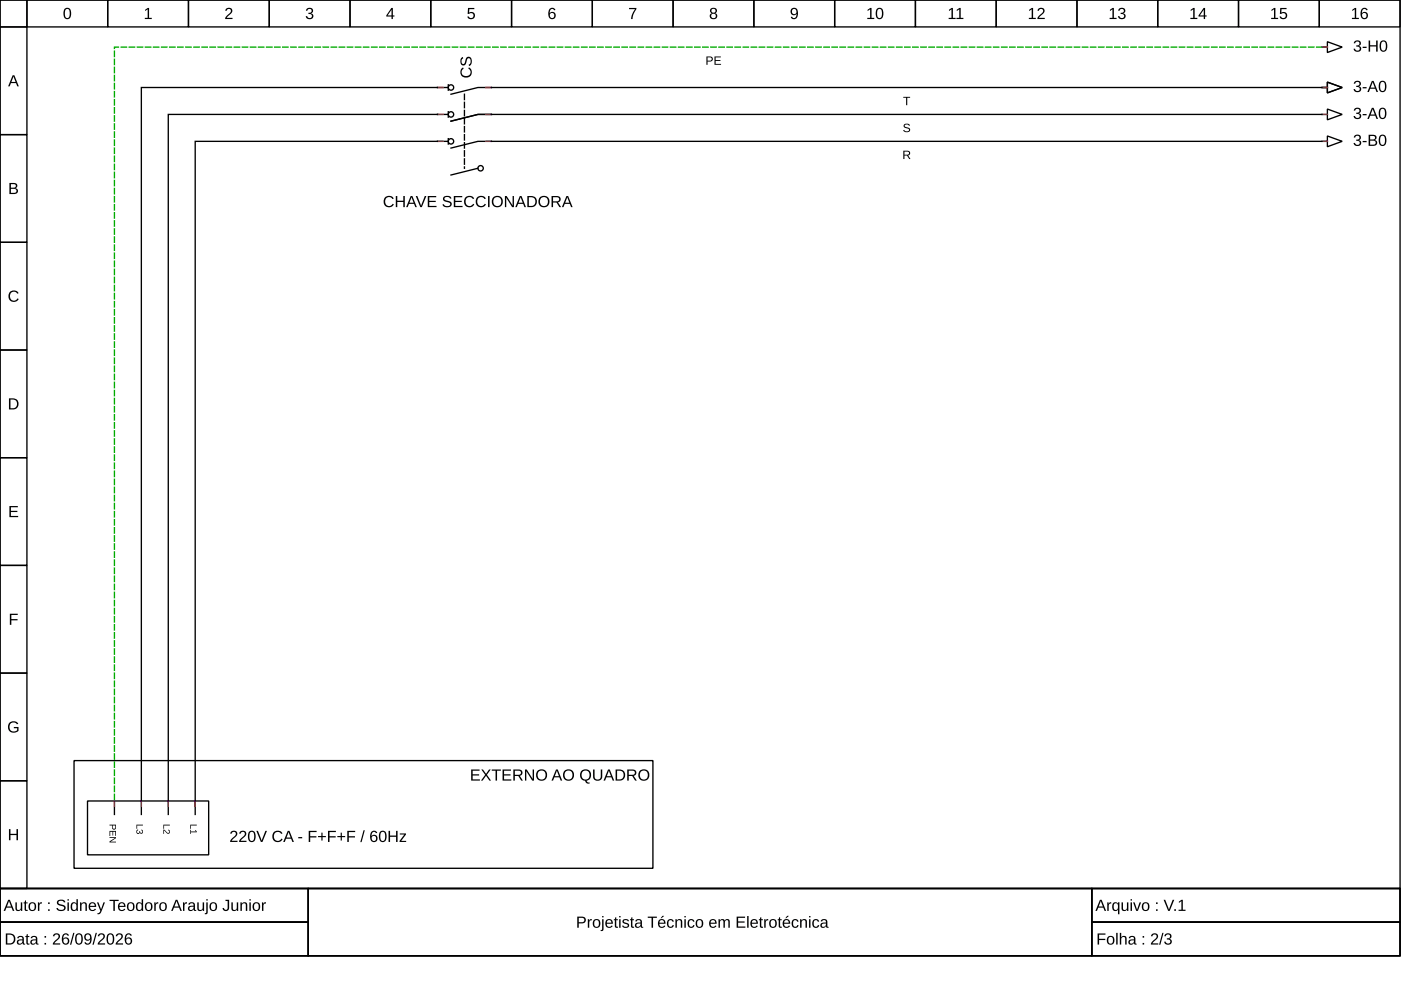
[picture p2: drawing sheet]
<svg xmlns="http://www.w3.org/2000/svg" width="297mm" height="210mm" viewBox="0 0 297 210" stroke-linecap="round" stroke-linejoin="round" font-family="sans-serif">
<g fill="none" stroke="#000" stroke-width=".29">
<path d="M0 0h296.8v188.4h-296.8zM0 0h5.7v5.7h-5.7zM5.7 0h17.1v5.7h-17.1zM22.8 0h17.2v5.7h-17.2zM40 0h17.1v5.7h-17.1zM57.1 0h17.1v5.7h-17.1zM74.2 0h17.1v5.7h-17.1zM91.3 0h17.2v5.7h-17.2zM108.5 0h17.1v5.7h-17.1zM125.6 0h17.1v5.7h-17.1zM142.7 0h17.1v5.7h-17.1zM159.8 0h17.2v5.7h-17.2z"/>
<path d="M177 0h17.1v5.7h-17.1zM194.1 0h17.1v5.7h-17.1zM211.2 0h17.1v5.7h-17.1zM228.3 0h17.2v5.7h-17.2zM245.5 0h17.1v5.7h-17.1zM262.6 0h17.1v5.7h-17.1zM279.7 0h17.1v5.7h-17.1zM0 5.7h5.7v22.8h-5.7zM95 18.6h-65v154.1M95 18v1.1M280.3 18.6h-179l-5.7 1.4M280.6 18.6h.8"/>
<path d="M280.6 10h.8M281.4 17.4l3.2 1.2-3.2 1.1zM281.4 8.8l3.2 1.2-3.2 1.1zM0 28.5h5.7v22.9h-5.7zM95 24.3h-59.3v148.4M95 30h-53.6v142.7M95 23.7v1.1M95 29.4v1.1M101.3 35.7l-5.7 1.4M280.3 24.3h-179l-5.7 1.4M280.3 30h-179l-5.7 1.4M280.6 24.3h.8"/>
<path d="M280.6 30h.8M281.4 23.1l3.2 1.2-3.2 1.1zM281.4 28.8l3.2 1.2-3.2 1.1zM0 51.4h5.7v22.8h-5.7zM0 74.2h5.7v22.8h-5.7zM0 97h5.7v22.9h-5.7zM0 119.9h5.7v22.8h-5.7zM0 142.7h5.7v22.8h-5.7zM0 165.5h5.7v22.9h-5.7zM15.7 161.3h122.7v22.8h-122.7zM18.6 169.8h25.6v11.4h-25.6zM24.3 170.1v2.6"/>
<path d="M0 188.4h296.8v14.3h-296.8zM0 188.4h65.4v7.1h-65.4zM0 195.5h65.4v7.2h-65.4zM65.4 188.4h166.1v14.3h-166.1zM231.5 188.4h65.3v7.1h-65.3zM231.5 195.5h65.3v7.2h-65.3z"/>
<circle cx="95.6" cy="18.6" r=".57"/>
<circle cx="95.6" cy="30" r=".57"/>
<circle cx="95.6" cy="24.3" r=".57"/>
<circle cx="101.9" cy="35.7" r=".57"/>
</g>
<g fill="#000">
<path d="M30.8 2.1l.5-.4h.3v2.1h.6v.2h-1.5v-.2h.6v-1.8l-.5 .4zM48 1.8a.76 .76 0 0 1 1.2 .2 .76 .76 0 0 1-.5 1.1l-.6 .7h1.2v.2h-1.6l.1-.4 .5-.5a.7 .7 0 0 0 .4-1.2l-.5 .1-.1 .3h-.3zM65.1 1.8a.69 .69 0 0 1 1-.1 .69 .69 0 0 1 0 1.1h-.2a.67 .67 0 0 1 .5 .9 .67 .67 0 0 1-1 .4l-.5-.5-.1-.2h.3a.48 .48 0 0 0 .7 .4 .48 .48 0 0 0 .2-.7l-.6-.1v-.3a.46 .46 0 0 0 .6-.2 .46 .46 0 0 0-.3-.6 .46 .46 0 0 0-.5 .4h-.3zM99.2 1.7h1.4v.2h-1.1v.8a.81 .81 0 0 1 1 .2 .81 .81 0 0 1-.1 1.1 .81 .81 0 0 1-1.1-.1l-.2-.4h.3a.53 .53 0 0 0 .8 .2 .53 .53 0 0 0 0-.8 .53 .53 0 0 0-.8 .1h-.3zM133.4 1.7h1.5l-.6 1.5-.2 .8h-.3l.1-.6 .7-1.5h-1.2zM191.5 20.5h1.5v.2h-.6v1.6h-.3v-1.6h-.6zM191.8 26.3a.82 .82 0 0 1 1.1 .3l-.2 .1a.41 .41 0 0 0-.5-.3 .41 .41 0 0 0-.3 .5h.2a.61 .61 0 0 1 .7 .3 .61 .61 0 0 1 0 .7l-.6 .1a.65 .65 0 0 1-.7-.4l.2-.1a.47 .47 0 0 0 .6 .4 .47 .47 0 0 0 .3-.6l-.4-.1a.5 .5 0 0 1-.6-.3 .5 .5 0 0 1 .2-.6zM2.1 61.9a1.18 1.18 0 0 1 1.8 .3l-.3 .1a.87 .87 0 0 0-1.3-.1 .87 .87 0 0 0 .1 1.3 .87 .87 0 0 0 1.3-.2l.3 .1a1.21 1.21 0 0 1-1.8 .4 1.21 1.21 0 0 1-.1-1.9zM2 107.3h1.8v.3h-1.5v.7h1.4v.3h-1.4v.8h1.5v.2h-1.8zM2.1 130.1h1.7v.3h-1.4v.9h1.3v.2h-1.3v1h-.3zM2 153.2a1.23 1.23 0 0 1 1.9 .3l-.3 .1a.9 .9 0 0 0-1.3-.2 .9 .9 0 0 0-.2 1.2 1 1 0 0 0 1.5 .2v-.4h-.7v-.3h1v.8a1.29 1.29 0 0 1-1.8 .2 1.29 1.29 0 0 1-.1-1.9zM1.9 175.8h.3v1h1.3v-1h.3v2.3h-.3v-1h-1.3v1h-.3z"/>
<path d="M2.7 16h.3l1 2.3h-.3l-.3-.7h-1.1l-.2 .7h-.4zM2.9 16.2l-.5 1.2h.9z"/>
<path d="M13.8 1.8a.88 .88 0 0 1 1 .1 .88 .88 0 0 1 .3 1 .88 .88 0 0 1-.8 1.2 .88 .88 0 0 1-.8-1.2v-.7zM14 2a1.59 1.59 0 0 0 .1 1.8h.2a1.09 1.09 0 0 0 .4-1.5l-.3-.4z"/>
<path d="M83 1.7h.3v1.6h.3v.2h-.3v.5h-.3v-.5h-1.1v-.2zM83 2l-.8 1.3h.8z"/>
<path d="M97.9 14.5l.3-.2 .1 .3a.87 .87 0 0 0-.1 1.3 .87 .87 0 0 0 1.3-.1 .87 .87 0 0 0-.2-1.3l.1-.2a1.21 1.21 0 0 1 .4 1.7 1.21 1.21 0 0 1-1.8 .3 1.21 1.21 0 0 1-.1-1.8zM97.8 12.3l.4-.2v.3a.58 .58 0 0 0-.4 .6 .58 .58 0 0 0 .6 .5l.2-.6a.72 .72 0 0 1 .8-.9 .72 .72 0 0 1 .6 1 .87 .87 0 0 1-.6 1v-.3a.71 .71 0 0 0 .4-.7 .71 .71 0 0 0-.5-.6l-.4 .5a.76 .76 0 0 1-.2 .8 .76 .76 0 0 1-.8 .1 1.28 1.28 0 0 1-.1-1.5z"/>
<path d="M116.6 1.8a.74 .74 0 0 1 1.2 .3l-.3 .1a.49 .49 0 0 0-.7-.3 .49 .49 0 0 0-.2 .6l-.1 .3a.77 .77 0 0 1 1.2 0 .77 .77 0 0 1-.1 1.2 .77 .77 0 0 1-1.1-.2l-.2-.5v-.8zM116.5 3.3a.5 .5 0 0 0 1 0 .5 .5 0 0 0-1 0z"/>
<path d="M149.8 12h.7a.54 .54 0 0 1 .6 .5 .54 .54 0 0 1-.6 .6h-.5v.6h-.2zM150 12.2v.7l.7-.1a.36 .36 0 0 0 0-.6zM151.5 12h1.3v.2h-1.1v.5h1.1v.2h-1.1v.6h1.2v.2h-1.4z"/>
<path d="M150.7 1.8a.7 .7 0 0 1 1-.1 .7 .7 0 0 1 .1 1l-.2 .1a.69 .69 0 0 1 .4 .9 .69 .69 0 0 1-1 .4 .64 .64 0 0 1-.5-.6 .64 .64 0 0 1 .4-.7l-.3-.4zM150.8 2.3a.45 .45 0 0 0 .9 0 .45 .45 0 0 0-.9 0zM150.8 3.4a.5 .5 0 0 0 1 0 .5 .5 0 0 0-1 0z"/>
<path d="M167.8 1.9a.86 .86 0 0 1 1.1-.1 .86 .86 0 0 1 .3 1 .9 .9 0 0 1-.3 1.1 .9 .9 0 0 1-1.1 0l-.1-.3 .2-.1a.5 .5 0 0 0 .7 .3 .5 .5 0 0 0 .3-.6v-.3a.76 .76 0 0 1-1.2 .1 .76 .76 0 0 1 .1-1.1zM168 2a.54 .54 0 0 0 .1 .9 .54 .54 0 0 0 .8-.3 .54 .54 0 0 0-.5-.7z"/>
<path d="M184 2.1l.5-.4h.3v2.1h.6v.2h-1.5v-.2h.6v-1.8l-.5 .4zM186 1.8a.88 .88 0 0 1 1 .1 .88 .88 0 0 1 .3 1 .88 .88 0 0 1-.8 1.2 .88 .88 0 0 1-.8-1.2v-.7zM186.2 2a1.59 1.59 0 0 0 .1 1.8h.2a1.09 1.09 0 0 0 .4-1.5l-.3-.4z"/>
<path d="M201.2 2.1l.6-.4h.2v2.1h.6v.2h-1.5v-.2h.6v-1.8l-.5 .4zM202.9 2.1l.5-.4h.3v2.1h.6v.2h-1.5v-.2h.6v-1.8l-.5 .4z"/>
<path d="M218.2 2.1l.6-.4h.2v2.1h.6v.2h-1.5v-.2h.6v-1.8l-.5 .4zM220.2 1.8a.76 .76 0 0 1 1.2 .2 .76 .76 0 0 1-.4 1.1l-.7 .7h1.2v.2h-1.6l.1-.4 .6-.5a.7 .7 0 0 0 .3-1.2l-.5 .1-.1 .3h-.3z"/>
<path d="M235.3 2.1l.6-.4h.3v2.1h.5v.2h-1.4v-.2h.6v-1.8l-.6 .4zM237.3 1.8a.69 .69 0 0 1 1-.1 .69 .69 0 0 1 0 1.1h-.2a.67 .67 0 0 1 .5 .9 .67 .67 0 0 1-1 .4l-.5-.5-.1-.2h.3a.48 .48 0 0 0 .7 .4 .48 .48 0 0 0 .2-.7l-.6-.1v-.3a.46 .46 0 0 0 .7-.2 .46 .46 0 0 0-.4-.6 .46 .46 0 0 0-.5 .4h-.3z"/>
<path d="M252.5 2.1l.5-.4h.3v2.1h.6v.2h-1.5v-.2h.6v-1.8l-.5 .4zM255.2 1.7h.3v1.6h.3v.2h-.3v.5h-.3v-.5h-1.1v-.2zM255.2 2l-.8 1.3h.8z"/>
<path d="M269.6 2.1l.5-.4h.3v2.1h.6v.2h-1.5v-.2h.6v-1.8l-.5 .4zM271.4 1.7h1.4v.2h-1.1v.8a.81 .81 0 0 1 1.1 .2 .81 .81 0 0 1-.2 1.1 .81 .81 0 0 1-1.1-.1l-.2-.4h.3a.53 .53 0 0 0 .8 .2 .53 .53 0 0 0 .1-.8 .53 .53 0 0 0-.8 .1h-.3z"/>
<path d="M286.7 2.1l.6-.4h.2v2.1h.6v.2h-1.5v-.2h.6v-1.8l-.5 .4zM288.8 1.8a.74 .74 0 0 1 1.2 .3l-.3 .1a.49 .49 0 0 0-.6-.3 .49 .49 0 0 0-.3 .6v.3a.77 .77 0 0 1 1.1 0 .77 .77 0 0 1-.1 1.2 .77 .77 0 0 1-1.1-.2l-.2-.5v-.8zM288.7 3.3a.5 .5 0 0 0 1 0 .5 .5 0 0 0-1 0z"/>
<path d="M287.3 17.3a.69 .69 0 0 1 1-.1 .69 .69 0 0 1 0 1l-.3 .1a.67 .67 0 0 1 .6 .9 .67 .67 0 0 1-1 .3l-.6-.4v-.2h.3a.48 .48 0 0 0 .6 .4 .48 .48 0 0 0 .2-.7l-.6-.2v-.2a.46 .46 0 0 0 .7-.2 .46 .46 0 0 0-.3-.7 .46 .46 0 0 0-.6 .5l-.3-.1zM288.9 18.5h.8v.2h-.8zM290.9 17.2h.3l1 2.3h-.4l-.2-.7h-1.1l-.3 .7h-.3zM291 17.4l-.4 1.2h.9zM292.7 17.3a.88 .88 0 0 1 1 0 .88 .88 0 0 1 .2 1 .88 .88 0 0 1-.8 1.2 .88 .88 0 0 1-.8-1.2l.1-.6zM292.8 17.5a1.59 1.59 0 0 0 .2 1.8h.1a1.09 1.09 0 0 0 .5-1.5l-.3-.4z"/>
<path d="M287.3 8.7a.69 .69 0 0 1 1-.1 .69 .69 0 0 1 0 1.1h-.3a.67 .67 0 0 1 .6 .9 .67 .67 0 0 1-1 .4l-.6-.5v-.2h.3a.48 .48 0 0 0 .6 .4 .48 .48 0 0 0 .2-.7l-.6-.1v-.3a.46 .46 0 0 0 .7-.2 .46 .46 0 0 0-.3-.6 .46 .46 0 0 0-.6 .4h-.3zM288.9 9.9h.8v.3h-.8zM290.2 8.6h.3v1h1.3v-1h.3v2.3h-.3v-1h-1.3v1h-.3zM292.9 8.7a.88 .88 0 0 1 1 .1 .88 .88 0 0 1 .2 1 .88 .88 0 0 1-.8 1.2 .88 .88 0 0 1-.8-1.2l.1-.7zM293 8.9a1.59 1.59 0 0 0 .2 1.8h.1a1.09 1.09 0 0 0 .5-1.5l-.3-.4z"/>
<path d="M191.5 32h.9a.51 .51 0 0 1 .6 .4 .51 .51 0 0 1-.5 .6l.5 .7h-.2l-.5-.7h-.5v.7h-.3zM191.8 32.1v.7h.5a.33 .33 0 0 0 .4-.3 .33 .33 0 0 0-.4-.4z"/>
<path d="M287.3 23a.69 .69 0 0 1 1-.1 .69 .69 0 0 1 0 1l-.3 .1a.67 .67 0 0 1 .6 .9 .67 .67 0 0 1-1 .3l-.6-.4v-.2h.3a.48 .48 0 0 0 .6 .4 .48 .48 0 0 0 .2-.7l-.6-.1v-.3a.46 .46 0 0 0 .7-.2 .46 .46 0 0 0-.3-.7 .46 .46 0 0 0-.6 .5l-.3-.1zM288.9 24.2h.8v.2h-.8zM290.9 22.9h.3l1 2.3h-.4l-.2-.7h-1.1l-.3 .7h-.3zM291 23.1l-.4 1.2h.9zM292.7 23a.88 .88 0 0 1 1 0 .88 .88 0 0 1 .2 1 .88 .88 0 0 1-.8 1.3 .88 .88 0 0 1-.8-1.3l.1-.6zM292.8 23.2a1.59 1.59 0 0 0 .2 1.8h.1a1.09 1.09 0 0 0 .5-1.5l-.3-.4z"/>
<path d="M287.3 28.7a.69 .69 0 0 1 1-.1 .69 .69 0 0 1 0 1l-.3 .1a.67 .67 0 0 1 .6 .9 .67 .67 0 0 1-1 .3l-.6-.4v-.2h.3a.48 .48 0 0 0 .6 .4 .48 .48 0 0 0 .2-.7l-.6-.1v-.3a.46 .46 0 0 0 .7-.2 .46 .46 0 0 0-.3-.6 .46 .46 0 0 0-.6 .4h-.3zM288.9 29.9h.8v.3h-.8zM290.2 28.6a1.53 1.53 0 0 1 1.6 .3v.4l-.4 .4a.64 .64 0 0 1 .6 .8 .64 .64 0 0 1-.9 .4h-.9zM290.5 28.8v.8l.8-.1 .2-.1-.1-.5zM290.5 29.8v.9l1-.1a.42 .42 0 0 0-.1-.7zM292.7 28.7a.88 .88 0 0 1 1 0 .88 .88 0 0 1 .2 1 .88 .88 0 0 1-.8 1.3 .88 .88 0 0 1-.8-1.3l.1-.6zM292.8 28.9a1.59 1.59 0 0 0 .2 1.8h.1a1.09 1.09 0 0 0 .5-1.5l-.3-.4z"/>
<path d="M2 38.8a1.53 1.53 0 0 1 1.6 .3l.1 .5-.5 .3a.64 .64 0 0 1 .6 .8 .64 .64 0 0 1-.8 .4h-1zM2.3 39v.8h.8l.2-.2-.1-.5zM2.3 40v.9l1.1-.1a.42 .42 0 0 0-.2-.7z"/>
<path d="M81.6 41.8a1.18 1.18 0 0 1 1.9 .3l-.3 .1a.87 .87 0 0 0-1.3-.1 .87 .87 0 0 0 .1 1.3 .87 .87 0 0 0 1.2-.2l.3 .1a1.21 1.21 0 0 1-1.8 .4 1.21 1.21 0 0 1-.1-1.9zM83.9 41.6h.3v1h1.3v-1h.3v2.3h-.3v-1.1h-1.3v1.1h-.3zM87.1 41.6h.3l1 2.3h-.3l-.3-.7h-1.1l-.3 .7h-.3zM87.2 41.8l-.4 1.2h.9zM88.1 41.6h.4l.8 2 .8-2h.3l-1 2.3h-.3zM90.7 41.6h1.8v.2h-1.5v.8h1.4v.2h-1.4v.9h1.6v.2h-1.9zM94 41.8a1.07 1.07 0 0 1 1.7 .3h-.3a.58 .58 0 0 0-.6-.4 .58 .58 0 0 0-.5 .6l.6 .3a.72 .72 0 0 1 .9 .7 .72 .72 0 0 1-1 .7 .87 .87 0 0 1-1-.6l.3-.1a.71 .71 0 0 0 .7 .4 .71 .71 0 0 0 .6-.5l-.5-.3a.76 .76 0 0 1-.8-.3 .76 .76 0 0 1-.1-.8zM96.2 41.6h1.8v.2h-1.5v.8h1.4v.2h-1.4v.9h1.6v.2h-1.9zM98.7 41.8a1.18 1.18 0 0 1 1.8 .3l-.3 .1a.87 .87 0 0 0-1.3-.1 .87 .87 0 0 0 .1 1.3 .87 .87 0 0 0 1.3-.2l.3 .1a1.21 1.21 0 0 1-1.8 .4 1.21 1.21 0 0 1-.1-1.9zM101.2 41.8a1.18 1.18 0 0 1 1.8 .3l-.3 .1a.87 .87 0 0 0-1.3-.1 .87 .87 0 0 0 .1 1.3 .87 .87 0 0 0 1.3-.2l.2 .1a1.21 1.21 0 0 1-1.8 .4 1.21 1.21 0 0 1 0-1.9zM103.5 41.6h.3v2.3h-.3zM104.2 42.7a1.22 1.22 0 0 1 2.4 0 1.22 1.22 0 0 1-2.4 0zM104.8 42a.92 .92 0 0 0 0 1.4 .92 .92 0 0 0 1.4-.2 .92 .92 0 0 0-.2-1.2 .92 .92 0 0 0-1.2 0zM107.1 41.6h.3l1.3 2v-2h.3v2.3h-.4l-1.3-2v2h-.2zM110.2 41.6h.4l.9 2.3h-.3l-.3-.7h-1.1l-.2 .7h-.4zM110.4 41.8l-.5 1.2h.9zM111.8 41.6h.8a1.18 1.18 0 0 1 1.2 1.1 1.18 1.18 0 0 1-1.1 1.2h-.9zM112.1 41.8v1.9h.5a.97 .97 0 0 0 .9-1.3 .97 .97 0 0 0-1.4-.6zM114.1 42.7a1.22 1.22 0 0 1 2.4 0 1.22 1.22 0 0 1-2.4 0zM114.7 42a.92 .92 0 0 0 0 1.4 .92 .92 0 0 0 1.4-.2 .92 .92 0 0 0-.2-1.2 .92 .92 0 0 0-1.2 0zM116.9 41.6h1.1a.68 .68 0 0 1 .9 .5 .68 .68 0 0 1-.6 .8l.7 1h-.4l-.6-1h-.7v1h-.4zM117.3 41.8v.9h.7a.44 .44 0 0 0 .6-.5 .44 .44 0 0 0-.6-.4zM120.1 41.6h.4l.9 2.3h-.3l-.3-.7h-1.1l-.2 .7h-.4zM120.3 41.8l-.5 1.2h.9z"/>
<path d="M1.9 84.5h.8a1.18 1.18 0 0 1 1.2 1.1 1.18 1.18 0 0 1-1.1 1.2h-.9zM2.2 84.7v1.9h.5a.97 .97 0 0 0 .9-1.3 .97 .97 0 0 0-1.4-.6z"/>
<path d="M23.2 174.8h1.4v.6a.42 .42 0 0 1-.4 .5 .42 .42 0 0 1-.4-.5v-.4h-.6zM23.9 175v.6l.4 .1 .1-.7zM23.2 176.2h1.4v1h-.2v-.8h-.4v.8h-.2v-.8h-.4v.9h-.2zM23.2 177.5h1.4v.2l-1.2 .8h1.2v.1h-1.4v-.2l1.2-.7h-1.2z"/>
<path d="M28.9 174.8h1.4v.2h-1.2v.7h-.2zM29 176l.3-.1v.1a.28 .28 0 0 0-.3 .4 .28 .28 0 0 0 .5 .1v-.3h.2a.27 .27 0 0 0 .1 .4 .27 .27 0 0 0 .4-.2 .27 .27 0 0 0-.3-.3l.1-.2a.42 .42 0 0 1 .4 .6 .42 .42 0 0 1-.8 0 .37 .37 0 0 1-.4 .3 .37 .37 0 0 1-.3-.5z"/>
<path d="M34.6 174.8h1.4v.2h-1.2v.7h-.2zM34.6 175.9l.7 .5a.28 .28 0 0 0 .5 .2 .28 .28 0 0 0-.1-.5v-.2a.44 .44 0 0 1 .3 .7 .44 .44 0 0 1-.8-.1l-.4-.4v.7h-.2z"/>
<path d="M40.3 174.8h1.4v.2h-1.2v.7h-.2zM40.3 175.9h.2v.4h1l-.2-.3h.2l.2 .5h-1.2v.3h-.2z"/>
<path d="M49 176.3a.76 .76 0 0 1 1.2 .1 .76 .76 0 0 1-.4 1.2l-.7 .7h1.3v.2h-1.6l.1-.4 .5-.5a.7 .7 0 0 0 .4-1.2l-.5 .1-.2 .3-.3-.1zM51 176.3a.76 .76 0 0 1 1.1 .1 .76 .76 0 0 1-.4 1.2l-.7 .7h1.3v.2h-1.6l.1-.4 .5-.5a.7 .7 0 0 0 .4-1.2l-.5 .1-.2 .3-.3-.1zM52.9 176.3a.88 .88 0 0 1 1 0 .88 .88 0 0 1 .3 1 .88 .88 0 0 1-.8 1.3 .88 .88 0 0 1-.8-1.3l.1-.6zM53.1 176.5a1.59 1.59 0 0 0 .1 1.8h.2a1.09 1.09 0 0 0 .4-1.5l-.2-.4zM54.3 176.2h.4l.8 2 .8-2h.3l-1 2.3h-.3zM58 176.4a1.18 1.18 0 0 1 1.9 .3l-.3 .1a.87 .87 0 0 0-1.3-.1 .87 .87 0 0 0 .1 1.3 .87 .87 0 0 0 1.2-.2l.3 .1a1.21 1.21 0 0 1-1.8 .4 1.21 1.21 0 0 1-.1-1.9zM61 176.2h.4l.9 2.3h-.3l-.3-.7h-1.1l-.2 .7h-.4zM61.2 176.4l-.5 1.2h.9zM63.2 177.5h.9v.2h-.9zM65.5 176.2h1.6v.2h-1.3v.9h1.3v.3h-1.3v.9h-.3zM68.1 176.5h.3v.8h.7v.2h-.7v.7h-.3v-.7h-.7v-.2h.7zM69.5 176.2h1.7v.2h-1.3v.9h1.3v.3h-1.3v.9h-.4zM72.2 176.5h.3v.8h.7v.2h-.7v.7h-.3v-.7h-.7v-.2h.7zM73.6 176.2h1.7v.2h-1.3v.9h1.3v.3h-1.3v.9h-.4zM77.1 176h.2l-.6 2.6h-.3zM78.9 176.3a.74 .74 0 0 1 1.1 .3l-.3 .1a.49 .49 0 0 0-.6-.3 .49 .49 0 0 0-.3 .6v.3a.77 .77 0 0 1 1.1 0 .77 .77 0 0 1-.1 1.1 .77 .77 0 0 1-1.1-.1l-.2-.6v-.7zM78.7 177.7a.5 .5 0 0 0 1 0 .5 .5 0 0 0-1 0zM80.7 176.3a.88 .88 0 0 1 1 0 .88 .88 0 0 1 .3 1 .88 .88 0 0 1-.9 1.3 .88 .88 0 0 1-.8-1.3l.1-.6zM80.9 176.5a1.59 1.59 0 0 0 .1 1.8h.1a1.09 1.09 0 0 0 .5-1.5l-.3-.4zM82.4 176.2h.3v1h1.3v-1h.3v2.3h-.3v-1.1h-1.3v1.1h-.3zM84.8 176.7h1.3v.2l-1 1.4h1v.2h-1.4v-.2l1-1.4h-.9z"/>
<path d="M99.9 163.1h1.8v.3h-1.5v.8h1.4v.2h-1.4v.8h1.6v.3h-1.9zM102 163.1h.4l.7 1 .6-1h.3l-.8 1.2 .9 1.2h-.3l-.8-1-.7 1h-.3l.9-1.2zM104.3 163.1h1.9v.3h-.8v2.1h-.3v-2.1h-.8zM106.6 163.1h1.7v.3h-1.4v.8h1.3v.2h-1.3v.8h1.5v.3h-1.8zM108.8 163.1h1.1a.68 .68 0 0 1 .9 .6 .68 .68 0 0 1-.6 .8l.7 1h-.4l-.6-1h-.7v1h-.4zM109.2 163.4v.9h.7a.44 .44 0 0 0 .6-.5 .44 .44 0 0 0-.6-.4zM111.3 163.1h.4l1.3 2.1-.1-2.1h.3v2.4h-.4l-1.2-2v2h-.3zM113.6 164.3a1.22 1.22 0 0 1 2.4 0 1.22 1.22 0 0 1-2.4 0zM114.2 163.6a.92 .92 0 0 0 0 1.4 .92 .92 0 0 0 1.4-.2 .92 .92 0 0 0-.2-1.2 .92 .92 0 0 0-1.2 0zM117.9 163.1h.4l.9 2.4h-.3l-.3-.7h-1.1l-.2 .7h-.4zM118.1 163.4l-.5 1.2h.9zM119.3 164.3a1.22 1.22 0 0 1 2.4 0 1.22 1.22 0 0 1-2.4 0zM119.9 163.6a.92 .92 0 0 0 0 1.4 .92 .92 0 0 0 1.4-.2 .92 .92 0 0 0-.2-1.2 .92 .92 0 0 0-1.2 0zM123.3 163.4a1.22 1.22 0 0 1 1.9 .4 1.22 1.22 0 0 1-.8 1.7l.1 .3 .5 .1v.2a.72 .72 0 0 1-1-.6 1.23 1.23 0 0 1-1-.8 1.23 1.23 0 0 1 .3-1.3zM123.5 163.6a.92 .92 0 0 0 0 1.4 .92 .92 0 0 0 1.4-.2 .92 .92 0 0 0-.1-1.2 .92 .92 0 0 0-1.3 0zM125.7 163.1h.4v1.5a.65 .65 0 0 0 .6 .7 .65 .65 0 0 0 .7-.7v-1.5h.3v1.5a.98 .98 0 0 1-1 .9 .98 .98 0 0 1-1-.9zM128.9 163.1h.4l.9 2.4h-.3l-.3-.7h-1l-.3 .7h-.3zM129.1 163.4l-.4 1.2h.8zM130.5 163.1h.8a1.18 1.18 0 0 1 1.2 1.2 1.18 1.18 0 0 1-1.1 1.2h-.9zM130.8 163.4v1.9h.6a.97 .97 0 0 0 .8-1.3 .97 .97 0 0 0-1.4-.6zM133 163.1h1.1a.68 .68 0 0 1 .8 .6 .68 .68 0 0 1-.5 .8l.6 1h-.3l-.7-1h-.7v1h-.3zM133.3 163.4v.9h.8a.44 .44 0 0 0 .5-.5 .44 .44 0 0 0-.5-.4zM135.2 164.3a1.25 1.25 0 0 1 2.5 0 1.25 1.25 0 0 1-2.5 0zM135.9 163.6a.92 .92 0 0 0 0 1.4 .92 .92 0 0 0 1.4-.2 .92 .92 0 0 0-.2-1.2 .92 .92 0 0 0-1.2 0z"/>
<path d="M1.7 190.8h.4l.9 2.3h-.3l-.3-.7h-1l-.3 .7h-.3zM1.9 191l-.4 1.2h.8zM3.3 191.3h.3v1.2a.44 .44 0 0 0 .5 .5 .44 .44 0 0 0 .3-.6v-1.1h.3v1.8h-.3v-.3a.61 .61 0 0 1-.7 .4 .61 .61 0 0 1-.4-.7zM5.3 190.9h.2v.4h.3v.2h-.3v1.2l.1 .2h.3v.2h-.5l-.1-.1-.1-1.5h-.2v-.2h.2zM6.2 191.5a.91 .91 0 0 1 1.5 .6 .91 .91 0 0 1-1.1 1l-.4-.2-.1-.4zM6.6 191.6a.71 .71 0 0 0-.3 .9 .71 .71 0 0 0 .8 .4 .82 .82 0 0 0-.2-1.4zM8 191.3h.3v.4l.2-.3 .4-.1v.3h-.3l-.2 .3-.1 1.2h-.3zM10.2 191.3h.3v.4h-.3zM10.2 192.8h.3v.3h-.3zM12.2 191a1.07 1.07 0 0 1 1.7 .3h-.4a.58 .58 0 0 0-.6-.3 .58 .58 0 0 0-.5 .5l.6 .3a.72 .72 0 0 1 .9 .7 .72 .72 0 0 1-1 .7 .87 .87 0 0 1-1-.6l.4-.1a.71 .71 0 0 0 .7 .4 .71 .71 0 0 0 .6-.5l-.6-.3a.76 .76 0 0 1-.7-.3 .76 .76 0 0 1-.1-.8zM14.3 190.7h.3v.2h-.3zM14.3 191.3h.3v1.8h-.3zM15.1 191.5l.5-.2 .6 .3v-.9h.3v2.4h-.3v-.3a.69 .69 0 0 1-.9 .3 .69 .69 0 0 1-.3-.9zM15.4 191.7a.88 .88 0 0 0 .3 1.2 .75 .75 0 0 0 .5-.7 .75 .75 0 0 0-.5-.7zM17 191.3h.2l.1 .3a.61 .61 0 0 1 .7-.3 .61 .61 0 0 1 .4 .6v1.2h-.3v-1.1a.44 .44 0 0 0-.5-.5 .44 .44 0 0 0-.3 .6v1h-.3zM19 191.5a.82 .82 0 0 1 1-.1 .82 .82 0 0 1 .4 .9h-1.3a.53 .53 0 0 0 .3 .6 .53 .53 0 0 0 .7-.2h.2a.9 .9 0 0 1-1.2 .3 .9 .9 0 0 1-.2-1.3zM19.2 191.7l-.1 .4h1l-.3-.6zM20.6 191.3h.3l.5 1.5 .5-1.5h.4l-.7 1.8a.77 .77 0 0 1-.9 .7v-.2h.3l.3-.5zM23.2 190.8h2v.2h-.8v2.1h-.4v-2.1h-.8zM25.2 191.5a.82 .82 0 0 1 1-.1 .82 .82 0 0 1 .4 .9h-1.3a.53 .53 0 0 0 .3 .6 .53 .53 0 0 0 .7-.2h.3a.9 .9 0 0 1-1.3 .3 .9 .9 0 0 1-.2-1.3zM25.5 191.7l-.2 .4h1l-.3-.6zM27.1 191.5a.91 .91 0 0 1 1.4 .6 .91 .91 0 0 1-1 1l-.4-.2-.2-.4zM27.4 191.6a.71 .71 0 0 0-.2 .9 .71 .71 0 0 0 .8 .4 .82 .82 0 0 0-.3-1.4zM29 191.5l.5-.2 .5 .3v-.9h.3l.1 2.4h-.3l-.1-.3a.69 .69 0 0 1-.8 .3 .69 .69 0 0 1-.4-.9zM29.2 191.7a.88 .88 0 0 0 .4 1.2 .75 .75 0 0 0 .5-.7 .75 .75 0 0 0-.5-.7zM30.9 191.5a.91 .91 0 0 1 1.4 .6 .91 .91 0 0 1-1 1l-.4-.2-.2-.4zM31.2 191.6a.71 .71 0 0 0-.2 .9 .71 .71 0 0 0 .8 .4 .82 .82 0 0 0-.3-1.4zM32.7 191.3h.3v.4l.2-.3 .4-.1v.3h-.4l-.1 .3-.1 1.2h-.3zM34 191.5a.91 .91 0 0 1 1.4 .6 .91 .91 0 0 1-1.1 1l-.3-.2-.2-.4zM34.3 191.6a.71 .71 0 0 0-.3 .9 .71 .71 0 0 0 .8 .4 .82 .82 0 0 0-.2-1.4zM37.2 190.8h.4l1 2.3h-.4l-.2-.7h-1.1l-.3 .7h-.3zM37.4 191l-.4 1.2h.9zM38.8 191.3h.3v.4l.2-.3 .3-.1v.3h-.3l-.2 .3v1.2h-.3zM40.1 191.4a.72 .72 0 0 1 .8-.1 .72 .72 0 0 1 .4 .6v.9l.3 .1v.2h-.4l-.2-.3a.61 .61 0 0 1-.7 .4 .61 .61 0 0 1-.4-.7 .61 .61 0 0 1 .7-.5h.4a.41 .41 0 0 0-.2-.5 .41 .41 0 0 0-.6 .3h-.3zM40.3 192.3a.4 .4 0 0 0 .1 .7 .4 .4 0 0 0 .6-.3v-.5zM41.8 191.3h.3v1.2a.44 .44 0 0 0 .5 .5 .44 .44 0 0 0 .4-.6v-1.1h.3v1.8h-.3v-.3a.61 .61 0 0 1-.7 .4 .61 .61 0 0 1-.5-.7zM43.7 190.7h.3v.2h-.3zM43.7 191.3h.3v2.1a.44 .44 0 0 1-.6 .4v-.2l.3-.1zM44.6 191.5a.91 .91 0 0 1 1.4 .6 .91 .91 0 0 1-1 1l-.4-.2-.2-.4zM44.9 191.6a.71 .71 0 0 0-.2 .9 .71 .71 0 0 0 .8 .4 .82 .82 0 0 0-.3-1.4zM47.8 190.8h.8v1.6a.71 .71 0 0 1-.7 .8 .71 .71 0 0 1-.7-.7h.3a.39 .39 0 0 0 .4 .4 .39 .39 0 0 0 .4-.5v-1.4h-.5zM49.1 191.3h.3v1.2a.44 .44 0 0 0 .4 .5 .44 .44 0 0 0 .4-.6v-1.1h.3v1.8h-.3v-.3a.61 .61 0 0 1-.7 .4 .61 .61 0 0 1-.4-.7zM51 191.3h.3v.3a.61 .61 0 0 1 .7-.3 .61 .61 0 0 1 .4 .6v1.2h-.3v-1.1a.44 .44 0 0 0-.5-.5 .44 .44 0 0 0-.3 .6v1h-.3zM52.9 190.7h.3v.2h-.3zM52.9 191.3h.3v1.8h-.3zM53.7 191.5a.91 .91 0 0 1 1.5 .6 .91 .91 0 0 1-1.1 1l-.4-.2-.1-.4zM54.1 191.6a.71 .71 0 0 0-.3 .9 .71 .71 0 0 0 .8 .4 .82 .82 0 0 0-.2-1.4zM55.5 191.3h.3v.4l.2-.3 .4-.1v.3h-.3l-.2 .3-.1 1.2h-.3z"/>
<path d="M1.2 197.9h.8a1.18 1.18 0 0 1 1.3 1.1 1.18 1.18 0 0 1-1.2 1.3h-.9zM1.6 198.2v1.8h.5a.97 .97 0 0 0 .8-1.2 .97 .97 0 0 0-1.3-.6zM3.9 198.5a.72 .72 0 0 1 .7-.1 .72 .72 0 0 1 .5 .6v.9l.2 .2v.2h-.4l-.1-.4a.61 .61 0 0 1-.8 .5 .61 .61 0 0 1-.4-.8 .61 .61 0 0 1 .7-.4h.5a.41 .41 0 0 0-.3-.5 .41 .41 0 0 0-.5 .2h-.4zM4 199.5a.4 .4 0 0 0 .1 .6 .4 .4 0 0 0 .6-.3l.1-.4zM5.7 198.1h.2v.4h.3v.2h-.3v1.1l.1 .2h.3v.3h-.6l-.1-.2v-1.4h-.2v-.2h.2zM6.7 198.5a.72 .72 0 0 1 .8-.1 .72 .72 0 0 1 .4 .6v.9l.3 .2v.2h-.4l-.2-.4a.61 .61 0 0 1-.7 .5 .61 .61 0 0 1-.5-.8 .61 .61 0 0 1 .8-.4h.4a.41 .41 0 0 0-.3-.5 .41 .41 0 0 0-.5 .2h-.3zM6.9 199.5a.4 .4 0 0 0 .1 .6 .4 .4 0 0 0 .5-.3l.1-.4zM9.4 198.5h.4v.3h-.4zM9.4 199.9h.4v.4h-.4zM11.5 198a.76 .76 0 0 1 1.2 .2 .76 .76 0 0 1-.5 1.1l-.7 .7h1.3v.3h-1.6l.1-.4 .5-.6a.7 .7 0 0 0 .4-1.1h-.5l-.2 .3h-.3zM13.5 198a.74 .74 0 0 1 1.1 .4h-.3a.49 .49 0 0 0-.6-.2 .49 .49 0 0 0-.3 .6v.3a.77 .77 0 0 1 1.1 0 .77 .77 0 0 1-.1 1.1 .77 .77 0 0 1-1.1-.2l-.2-.5v-.7zM13.4 199.5a.5 .5 0 0 0 1 0 .5 .5 0 0 0-1 0zM15.5 197.8h.3l-.7 2.5h-.3zM16.3 198a.88 .88 0 0 1 1 .1 .88 .88 0 0 1 .3 1 .88 .88 0 0 1-.9 1.2 .88 .88 0 0 1-.8-1.2l.1-.7zM16.4 198.2a1.59 1.59 0 0 0 .2 1.8l.1 .1a1.09 1.09 0 0 0 .5-1.6l-.3-.4zM18.1 198.1a.86 .86 0 0 1 1-.1 .86 .86 0 0 1 .3 1 .9 .9 0 0 1-.3 1.1 .9 .9 0 0 1-1.1 0l-.1-.3h.3a.5 .5 0 0 0 .6 .2 .5 .5 0 0 0 .3-.6v-.3a.76 .76 0 0 1-1.1 .1 .76 .76 0 0 1 .1-1.1zM18.3 198.3a.54 .54 0 0 0 .1 .8 .54 .54 0 0 0 .8-.3 .54 .54 0 0 0-.6-.7zM20.3 197.8h.2l-.6 2.5h-.3zM21 198a.76 .76 0 0 1 1.2 .2 .76 .76 0 0 1-.5 1.1l-.7 .7h1.3v.3h-1.6l.1-.4 .5-.6a.7 .7 0 0 0 .4-1.1h-.5l-.2 .3h-.3zM22.9 198a.88 .88 0 0 1 1.1 .1 .88 .88 0 0 1 .2 1 .88 .88 0 0 1-.8 1.2 .88 .88 0 0 1-.8-1.2l.1-.7zM23.1 198.2a1.59 1.59 0 0 0 .1 1.8l.2 .1a1.09 1.09 0 0 0 .5-1.6l-.3-.4zM24.8 198a.76 .76 0 0 1 1.2 .2 .76 .76 0 0 1-.5 1.1l-.6 .7h1.2v.3h-1.6l.1-.4 .5-.6a.7 .7 0 0 0 .4-1.1h-.5l-.2 .3h-.3zM26.8 198a.74 .74 0 0 1 1.1 .4h-.2a.49 .49 0 0 0-.7-.2 .49 .49 0 0 0-.3 .6v.3a.77 .77 0 0 1 1.2 0 .77 .77 0 0 1-.1 1.1 .77 .77 0 0 1-1.2-.2l-.1-.5v-.7zM26.7 199.5a.5 .5 0 0 0 1 0 .5 .5 0 0 0-1 0z"/>
<path d="M122.4 194.3a2.06 2.06 0 0 1 1.6 .2 .73 .73 0 0 1 .1 .9 .73 .73 0 0 1-.7 .4h-.7v.9h-.3zM122.7 194.6v.9h1a.47 .47 0 0 0-.1-.8zM124.6 194.9h.3v.4l.2-.4h.4v.3h-.4l-.1 .2-.1 1.3h-.3zM125.9 195.1a.91 .91 0 0 1 1.4 .5 .91 .91 0 0 1-1.1 1.1l-.3-.2-.2-.4zM126.2 195.2a.71 .71 0 0 0-.3 .8 .71 .71 0 0 0 .9 .4 .82 .82 0 0 0-.3-1.3zM127.7 194.2h.3v.3h-.3zM127.7 194.9h.3v2a.44 .44 0 0 1-.7 .5v-.2l.4-.2zM128.5 195.1a.82 .82 0 0 1 1-.2 .82 .82 0 0 1 .4 1h-1.2a.53 .53 0 0 0 .3 .6 .53 .53 0 0 0 .6-.3l.3 .1a.9 .9 0 0 1-1.3 .3 .9 .9 0 0 1-.2-1.3zM128.8 195.2l-.1 .4h.9l-.3-.5zM130.5 194.5h.2v.4h.3v.2h-.3v1.2l.1 .2h.2v.2h-.5l-.1-.2v-1.4h-.3v-.2h.3zM131.3 194.2h.3v.3h-.3zM131.3 194.9h.3v1.8h-.3zM132.1 195a.82 .82 0 0 1 1.3 .3h-.3a.38 .38 0 0 0-.5-.3 .38 .38 0 0 0-.2 .5l.1 .1a.62 .62 0 0 1 .8 .2 .62 .62 0 0 1-.1 .8 .89 .89 0 0 1-1.3-.3l.3-.1a.44 .44 0 0 0 .5 .4 .44 .44 0 0 0 .3-.5l-.1-.1a.79 .79 0 0 1-.9-.8zM133.9 194.5h.2v.4h.3v.2h-.3v1.2l.1 .2h.2v.2h-.5l-.1-.2v-1.4h-.2v-.2h.2zM134.9 195a.72 .72 0 0 1 .8-.1 .72 .72 0 0 1 .4 .6v.9l.3 .1v.2h-.4l-.2-.3a.61 .61 0 0 1-.8 .4 .61 .61 0 0 1-.4-.8 .61 .61 0 0 1 .8-.4h.4a.41 .41 0 0 0-.3-.5 .41 .41 0 0 0-.5 .3l-.3-.1zM135.1 195.9a.4 .4 0 0 0 .1 .7 .4 .4 0 0 0 .5-.4l.1-.4zM137.3 194.3h2v.3h-.8v2.1h-.4v-2.1h-.8zM139.7 195.1a.82 .82 0 0 1 1-.2 .82 .82 0 0 1 .4 1h-1.3a.53 .53 0 0 0 .3 .6 .53 .53 0 0 0 .7-.3l.3 .1a.9 .9 0 0 1-1.3 .3 .9 .9 0 0 1-.2-1.3zM140 195.2l-.2 .4h1l-.3-.5zM140.4 194.2h.4l-.7 .5zM141.6 195.1a.74 .74 0 0 1 1.3 .3h-.3a.46 .46 0 0 0-.7-.3 .46 .46 0 0 0-.2 .7 .47 .47 0 0 0 .2 .6 .47 .47 0 0 0 .7-.3l.3 .1a.8 .8 0 0 1-1.1 .5 .8 .8 0 0 1-.4-1.2zM143.2 194.9h.3v.3a.61 .61 0 0 1 .7-.3 .61 .61 0 0 1 .4 .6v1.2h-.3v-1.1a.44 .44 0 0 0-.4-.5 .44 .44 0 0 0-.4 .6v1h-.3zM145.1 194.2h.3v.3h-.3zM145.1 194.9h.3v1.8h-.3zM146 195.1a.74 .74 0 0 1 1.2 .3h-.3a.46 .46 0 0 0-.6-.3 .46 .46 0 0 0-.2 .7 .47 .47 0 0 0 .2 .6 .47 .47 0 0 0 .6-.3l.4 .1a.8 .8 0 0 1-1.1 .5 .8 .8 0 0 1-.4-1.2zM147.7 195.1a.91 .91 0 0 1 1.4 .5 .91 .91 0 0 1-1.1 1.1l-.3-.2-.2-.4zM148 195.2a.71 .71 0 0 0-.2 .8 .71 .71 0 0 0 .8 .4 .82 .82 0 0 0-.3-1.3zM150.6 195.1a.82 .82 0 0 1 .9-.2 .82 .82 0 0 1 .4 1h-1.2a.53 .53 0 0 0 .3 .6 .53 .53 0 0 0 .6-.3l.3 .1a.9 .9 0 0 1-1.3 .3 .9 .9 0 0 1-.2-1.3zM150.8 195.2l-.1 .4h.9l-.3-.5zM152.3 194.9h.3v.3a.56 .56 0 0 1 .5-.3 .56 .56 0 0 1 .6 .3 .56 .56 0 0 1 .6-.3 .56 .56 0 0 1 .4 .6v1.2h-.3v-1.4a.4 .4 0 0 0-.5-.2 .4 .4 0 0 0-.2 .6v1h-.3v-1.4a.4 .4 0 0 0-.6-.2 .4 .4 0 0 0-.2 .6v1h-.3zM156.2 194.3h1.8v.3h-1.5v.8h1.4v.2h-1.4v.8h1.5v.3h-1.8zM158.4 194.2h.3v2.5h-.3zM159.3 195.1a.82 .82 0 0 1 1-.2 .82 .82 0 0 1 .4 1h-1.3a.53 .53 0 0 0 .3 .6 .53 .53 0 0 0 .7-.3l.2 .1a.9 .9 0 0 1-1.2 .3 .9 .9 0 0 1-.2-1.3zM159.5 195.2l-.1 .4h1l-.3-.5zM161.2 194.5h.2v.4h.3v.2h-.3v1.2l.1 .2h.3v.2h-.5l-.2-.2v-1.4h-.2v-.2h.2zM162 194.9h.3v.4l.2-.4h.4v.3h-.3l-.2 .2-.1 1.3h-.3zM163.3 195.1a.91 .91 0 0 1 1.4 .5 .91 .91 0 0 1-1.1 1.1l-.3-.2-.2-.4zM163.6 195.2a.71 .71 0 0 0-.3 .8 .71 .71 0 0 0 .9 .4 .82 .82 0 0 0-.3-1.3zM165.2 194.5h.2v.4h.3v.2h-.3v1.2l.1 .2h.3v.2h-.5l-.2-.2v-1.4h-.2v-.2h.2zM166.1 195.1a.82 .82 0 0 1 1-.2 .82 .82 0 0 1 .4 1h-1.3a.53 .53 0 0 0 .4 .6 .53 .53 0 0 0 .6-.3l.3 .1a.9 .9 0 0 1-1.3 .3 .9 .9 0 0 1-.2-1.3zM166.4 195.2l-.1 .4h.9l-.3-.5zM166.9 194.2h.3l-.7 .5zM168 195.1a.74 .74 0 0 1 1.3 .3h-.3a.46 .46 0 0 0-.6-.3 .46 .46 0 0 0-.2 .7 .47 .47 0 0 0 .2 .6 .47 .47 0 0 0 .6-.3l.3 .1a.8 .8 0 0 1-1.1 .5 .8 .8 0 0 1-.3-1.2zM169.6 194.9h.3v.3a.61 .61 0 0 1 .7-.3 .61 .61 0 0 1 .5 .6v1.2h-.3v-1.1a.44 .44 0 0 0-.5-.5 .44 .44 0 0 0-.4 .6v1h-.3zM171.5 194.2h.3v.3h-.3zM171.5 194.9h.3v1.8h-.3zM172.4 195.1a.74 .74 0 0 1 1.3 .3h-.3a.46 .46 0 0 0-.7-.3 .46 .46 0 0 0-.2 .7 .47 .47 0 0 0 .3 .6 .47 .47 0 0 0 .6-.3l.3 .1a.8 .8 0 0 1-1.1 .5 .8 .8 0 0 1-.4-1.2zM174.2 195a.72 .72 0 0 1 .8-.1 .72 .72 0 0 1 .4 .6v.9l.3 .1v.2h-.4l-.2-.3a.61 .61 0 0 1-.7 .4 .61 .61 0 0 1-.5-.8 .61 .61 0 0 1 .8-.4h.4a.41 .41 0 0 0-.3-.5 .41 .41 0 0 0-.5 .3l-.3-.1zM174.4 195.9a.4 .4 0 0 0 .1 .7 .4 .4 0 0 0 .5-.4l.1-.4z"/>
<path d="M232.7 197.9h1.7v.3h-1.4v.9h1.3v.2h-1.3v1h-.3zM234.9 198.7a.91 .91 0 0 1 1.4 .5 .91 .91 0 0 1-1.1 1.1l-.3-.2-.2-.5zM235.2 198.7a.71 .71 0 0 0-.3 .9 .71 .71 0 0 0 .9 .4 .82 .82 0 0 0-.3-1.4zM236.7 197.8h.3v2.5h-.3zM237.4 197.8h.3v1a.61 .61 0 0 1 .7-.4 .61 .61 0 0 1 .5 .7v1.2h-.3v-1.2a.43 .43 0 0 0-.5-.5 .43 .43 0 0 0-.4 .6v1.1h-.3zM239.5 198.5a.72 .72 0 0 1 .8-.1 .72 .72 0 0 1 .4 .6v.9l.3 .2v.2h-.4l-.2-.4a.61 .61 0 0 1-.7 .5 .61 .61 0 0 1-.5-.8 .61 .61 0 0 1 .8-.4h.4a.41 .41 0 0 0-.3-.5 .41 .41 0 0 0-.5 .2h-.3zM239.7 199.5a.4 .4 0 0 0 .1 .6 .4 .4 0 0 0 .5-.3l.1-.4zM242.3 198.5h.3v.3h-.3zM242.3 199.9h.3v.4h-.3zM244.3 198a.76 .76 0 0 1 1.2 .2 .76 .76 0 0 1-.5 1.1l-.7 .7h1.3v.3h-1.6l.1-.4 .5-.6a.7 .7 0 0 0 .4-1.1h-.5l-.2 .3h-.3zM246.4 197.8h.3l-.7 2.5h-.3zM247.1 198a.69 .69 0 0 1 1 0 .69 .69 0 0 1 0 1l-.2 .1a.67 .67 0 0 1 .5 .9 .67 .67 0 0 1-1 .3l-.5-.4-.1-.2 .3-.1a.48 .48 0 0 0 .7 .5 .48 .48 0 0 0 .2-.8l-.6-.1v-.3a.46 .46 0 0 0 .7-.2 .46 .46 0 0 0-.4-.6 .46 .46 0 0 0-.5 .4h-.3z"/>
<path d="M233.2 190.8h.4l.9 2.3h-.3l-.3-.7h-1l-.3 .7h-.4zM233.4 191l-.5 1.2h.9zM234.8 191.3h.2l.1 .4 .1-.3 .4-.1v.3h-.3l-.2 .3v1.2h-.3zM236 191.5l.5-.2 .5 .3 .1-.3h.2v2.5h-.3v-1a.69 .69 0 0 1-.8 .3 .69 .69 0 0 1-.4-.9zM236.2 191.7a.88 .88 0 0 0 .3 1.2 .75 .75 0 0 0 .6-.7 .75 .75 0 0 0-.5-.7zM237.8 191.3h.3v1.2a.44 .44 0 0 0 .5 .5 .44 .44 0 0 0 .3-.6v-1.1h.3v1.8h-.2l-.1-.3a.61 .61 0 0 1-.7 .4 .61 .61 0 0 1-.4-.7zM239.7 190.7h.3v.2h-.3zM239.7 191.3h.3v1.8h-.3zM240.2 191.3h.4l.5 1.6 .5-1.6h.3l-.6 1.8h-.4zM242.3 191.5a.91 .91 0 0 1 1.4 .6 .91 .91 0 0 1-1.1 1l-.3-.2-.2-.4zM242.6 191.6a.71 .71 0 0 0-.2 .9 .71 .71 0 0 0 .8 .4 .82 .82 0 0 0-.3-1.4zM245.1 191.3h.3v.4h-.3zM245.1 192.8h.3v.3h-.3zM246.7 190.8h.3l.8 2.1 .8-2.1h.4l-1 2.3h-.3zM249 192.8h.3v.3h-.3zM249.9 191.2l.6-.4h.3v2.1h.6v.2h-1.5v-.2h.6v-1.8l-.6 .3z"/>
</g>
<g fill="none" stroke="#f00" stroke-width=".29">
<path d="M92.8 18.6h1.1M103 18.6h1.2M280.3 18.6h1.1M280.3 10h1.1M92.8 24.3h1.1M92.8 30h1.1M103 24.3h1.2M103 30h1.2M280.3 24.3h1.1M280.3 30h1.1M24.3 169.8v1.2M30 169.8v1.2"/>
<path d="M35.7 169.8v1.2M41.4 169.8v1.2"/>
</g>
<g fill="none" stroke="#00f" stroke-width=".29">
<path d="M92.8 18.6h.1M104.2 18.6h.1M280.3 10h.1M280.3 18.6h.1M92.8 24.3h.1M92.8 30h.1M104.2 24.3h.1M104.2 30h.1M280.3 24.3h.1M280.3 30h.1M24.3 169.8h.1M30 169.8h.1"/>
<path d="M35.7 169.8h.1M41.4 169.8h.1"/>
</g>
<path d="M98.5 20v15.7" fill="none" stroke="#000" stroke-width=".29" stroke-dasharray="1.1 .6"/>
<path d="M280.3 10h-256v159.8" fill="none" stroke="#0a0" stroke-width=".29" stroke-dasharray="1.1 .6"/>
</svg>
